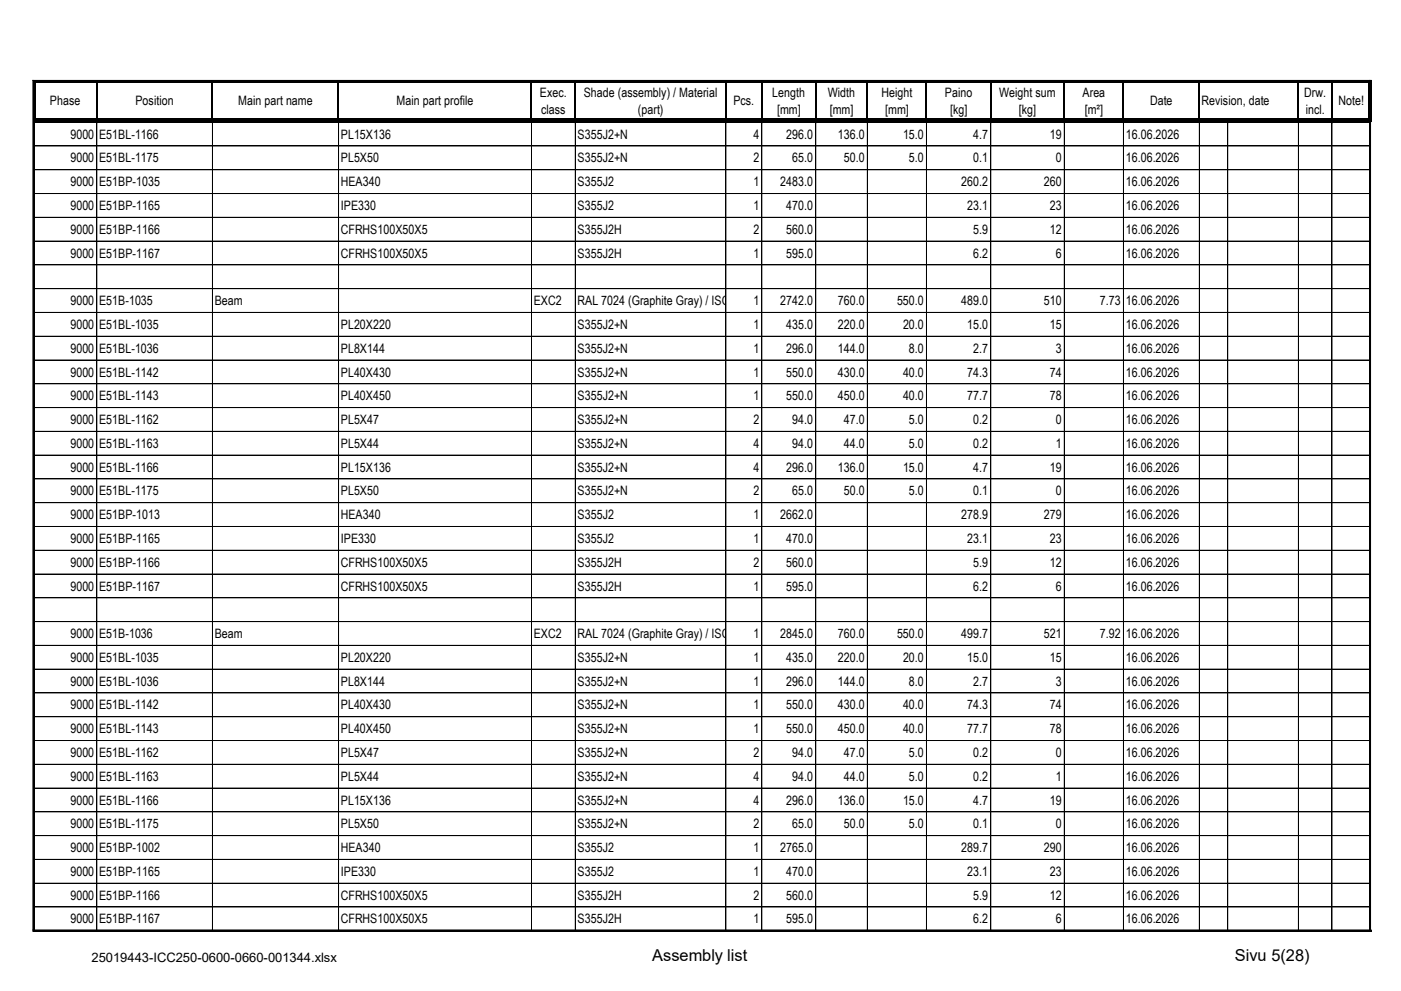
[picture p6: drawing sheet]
<svg xmlns="http://www.w3.org/2000/svg" width="297mm" height="210mm" viewBox="0 0 297 210" stroke-linecap="round" stroke-linejoin="round" font-family="sans-serif">
<defs><g id="words">
<g font-size="3.5">
<text x="138.2" y="203.6">Assembly list</text>
<text x="261.7" y="203.6">Sivu 5(28)</text>
</g>
<g font-size="2.8">
<text x="10.6" y="22.3">Phase</text>
<text x="28.7" y="22.3">Position</text>
<text x="50.5" y="22.3">Main part name</text>
<text x="84" y="22.3">Main part profile</text>
<text x="114.4" y="20.5">Exec.</text>
<text x="123.7" y="20.5">Shade (assembly) / Material</text>
<text x="155.4" y="22.3">Pcs.</text>
<text x="163.7" y="20.5">Length</text>
<text x="175.5" y="20.5">Width</text>
<text x="186.8" y="20.5">Height</text>
<text x="200.3" y="20.5">Paino</text>
<text x="211.8" y="20.5">Weight sum</text>
<text x="229.4" y="20.5">Area</text>
<text x="243.8" y="22.3">Date</text>
<text x="254.7" y="22.2">Revision, date</text>
<text x="276.4" y="20.5">Drw.</text>
<text x="283.7" y="22.3">Note!</text>
<text x="14.9" y="29.4">9000</text>
<text x="21" y="29.4">E51BL-1166</text>
<text x="72.2" y="29.4">PL15X136</text>
<text x="114.7" y="24.1">class</text>
<text x="122.4" y="29.4">S355J2+N</text>
<text x="135.2" y="24.1">(part)</text>
<text x="159.7" y="29.4">4</text>
<text x="164.7" y="24.1">[mm]</text>
<text x="166.6" y="29.4">296.0</text>
<text x="175.9" y="24.1">[mm]</text>
<text x="177.6" y="29.4">136.0</text>
<text x="187.6" y="24.1">[mm]</text>
<text x="191.4" y="29.4">15.0</text>
<text x="201.4" y="24.1">[kg]</text>
<text x="206.3" y="29.4">4.7</text>
<text x="215.9" y="24.1">[kg]</text>
<text x="222.5" y="29.4">19</text>
<text x="229.9" y="24.1">[m²]</text>
<text x="238.6" y="29.4">16.06.2026</text>
<text x="276.7" y="24.1">incl.</text>
<text x="14.9" y="34.4">9000</text>
<text x="21" y="34.4">E51BL-1175</text>
<text x="72.2" y="34.4">PL5X50</text>
<text x="122.4" y="34.4">S355J2+N</text>
<text x="159.7" y="34.4">2</text>
<text x="167.9" y="34.4">65.0</text>
<text x="178.9" y="34.4">50.0</text>
<text x="192.7" y="34.4">5.0</text>
<text x="206.3" y="34.4">0.1</text>
<text x="223.8" y="34.4">0</text>
<text x="238.6" y="34.4">16.06.2026</text>
<text x="14.9" y="39.5">9000</text>
<text x="21" y="39.5">E51BP-1035</text>
<text x="72.2" y="39.5">HEA340</text>
<text x="122.4" y="39.5">S355J2</text>
<text x="159.7" y="39.5">1</text>
<text x="165.4" y="39.5">2483.0</text>
<text x="203.7" y="39.5">260.2</text>
<text x="221.2" y="39.5">260</text>
<text x="238.6" y="39.5">16.06.2026</text>
<text x="14.9" y="44.5">9000</text>
<text x="21" y="44.5">E51BP-1165</text>
<text x="72.2" y="44.5">IPE330</text>
<text x="122.4" y="44.5">S355J2</text>
<text x="159.7" y="44.5">1</text>
<text x="166.6" y="44.5">470.0</text>
<text x="205" y="44.5">23.1</text>
<text x="222.5" y="44.5">23</text>
<text x="238.6" y="44.5">16.06.2026</text>
<text x="14.9" y="49.5">9000</text>
<text x="21" y="49.5">E51BP-1166</text>
<text x="72.2" y="49.5">CFRHS100X50X5</text>
<text x="122.4" y="49.5">S355J2H</text>
<text x="159.7" y="49.5">2</text>
<text x="166.6" y="49.5">560.0</text>
<text x="206.3" y="49.5">5.9</text>
<text x="222.5" y="49.5">12</text>
<text x="238.6" y="49.5">16.06.2026</text>
<text x="14.9" y="54.6">9000</text>
<text x="21" y="54.6">E51BP-1167</text>
<text x="72.2" y="54.6">CFRHS100X50X5</text>
<text x="122.4" y="54.6">S355J2H</text>
<text x="159.7" y="54.6">1</text>
<text x="166.6" y="54.6">595.0</text>
<text x="206.3" y="54.6">6.2</text>
<text x="223.8" y="54.6">6</text>
<text x="238.6" y="54.6">16.06.2026</text>
<text x="14.9" y="64.7">9000</text>
<text x="21" y="64.7">E51B-1035</text>
<text x="45.5" y="64.7">Beam</text>
<text x="113.1" y="64.7">EXC2</text>
<text x="122.4" y="64.7">RAL 7024 (Graphite Gray) / ISO12944-5</text>
<text x="159.7" y="64.7">1</text>
<text x="165.4" y="64.7">2742.0</text>
<text x="177.6" y="64.7">760.0</text>
<text x="190.1" y="64.7">550.0</text>
<text x="203.7" y="64.7">489.0</text>
<text x="221.2" y="64.7">510</text>
<text x="233.1" y="64.7">7.73</text>
<text x="238.6" y="64.7">16.06.2026</text>
<text x="14.9" y="69.7">9000</text>
<text x="21" y="69.7">E51BL-1035</text>
<text x="72.2" y="69.7">PL20X220</text>
<text x="122.4" y="69.7">S355J2+N</text>
<text x="159.7" y="69.7">1</text>
<text x="166.6" y="69.7">435.0</text>
<text x="177.6" y="69.7">220.0</text>
<text x="191.4" y="69.7">20.0</text>
<text x="205" y="69.7">15.0</text>
<text x="222.5" y="69.7">15</text>
<text x="238.6" y="69.7">16.06.2026</text>
<text x="14.9" y="74.7">9000</text>
<text x="21" y="74.7">E51BL-1036</text>
<text x="72.2" y="74.7">PL8X144</text>
<text x="122.4" y="74.7">S355J2+N</text>
<text x="159.7" y="74.7">1</text>
<text x="166.6" y="74.7">296.0</text>
<text x="177.6" y="74.7">144.0</text>
<text x="192.7" y="74.7">8.0</text>
<text x="206.3" y="74.7">2.7</text>
<text x="223.8" y="74.7">3</text>
<text x="238.6" y="74.7">16.06.2026</text>
<text x="14.9" y="79.8">9000</text>
<text x="21" y="79.8">E51BL-1142</text>
<text x="72.2" y="79.8">PL40X430</text>
<text x="122.4" y="79.8">S355J2+N</text>
<text x="159.7" y="79.8">1</text>
<text x="166.6" y="79.8">550.0</text>
<text x="177.6" y="79.8">430.0</text>
<text x="191.4" y="79.8">40.0</text>
<text x="205" y="79.8">74.3</text>
<text x="222.5" y="79.8">74</text>
<text x="238.6" y="79.8">16.06.2026</text>
<text x="14.9" y="84.8">9000</text>
<text x="14.9" y="89.8">9000</text>
<text x="21" y="84.8">E51BL-1143</text>
<text x="21" y="89.8">E51BL-1162</text>
<text x="72.2" y="84.8">PL40X450</text>
<text x="72.2" y="89.8">PL5X47</text>
<text x="122.4" y="84.8">S355J2+N</text>
<text x="122.4" y="89.8">S355J2+N</text>
<text x="159.7" y="84.8">1</text>
<text x="159.7" y="89.8">2</text>
<text x="166.6" y="84.8">550.0</text>
<text x="167.9" y="89.8">94.0</text>
<text x="177.6" y="84.8">450.0</text>
<text x="178.9" y="89.8">47.0</text>
<text x="191.4" y="84.8">40.0</text>
<text x="192.7" y="89.8">5.0</text>
<text x="205" y="84.8">77.7</text>
<text x="206.3" y="89.8">0.2</text>
<text x="222.5" y="84.8">78</text>
<text x="223.8" y="89.8">0</text>
<text x="238.6" y="84.8">16.06.2026</text>
<text x="238.6" y="89.8">16.06.2026</text>
<text x="14.9" y="94.9">9000</text>
<text x="21" y="94.9">E51BL-1163</text>
<text x="72.2" y="94.9">PL5X44</text>
<text x="122.4" y="94.9">S355J2+N</text>
<text x="159.7" y="94.9">4</text>
<text x="167.9" y="94.9">94.0</text>
<text x="178.9" y="94.9">44.0</text>
<text x="192.7" y="94.9">5.0</text>
<text x="206.3" y="94.9">0.2</text>
<text x="223.8" y="94.9">1</text>
<text x="238.6" y="94.9">16.06.2026</text>
<text x="14.9" y="99.9">9000</text>
<text x="21" y="99.9">E51BL-1166</text>
<text x="72.2" y="99.9">PL15X136</text>
<text x="122.4" y="99.9">S355J2+N</text>
<text x="159.7" y="99.9">4</text>
<text x="166.6" y="99.9">296.0</text>
<text x="177.6" y="99.9">136.0</text>
<text x="191.4" y="99.9">15.0</text>
<text x="206.3" y="99.9">4.7</text>
<text x="222.5" y="99.9">19</text>
<text x="238.6" y="99.9">16.06.2026</text>
<text x="14.9" y="105">9000</text>
<text x="21" y="105">E51BL-1175</text>
<text x="72.2" y="105">PL5X50</text>
<text x="122.4" y="105">S355J2+N</text>
<text x="159.7" y="105">2</text>
<text x="167.9" y="105">65.0</text>
<text x="178.9" y="105">50.0</text>
<text x="192.7" y="105">5.0</text>
<text x="206.3" y="105">0.1</text>
<text x="223.8" y="105">0</text>
<text x="238.6" y="105">16.06.2026</text>
<text x="14.9" y="110">9000</text>
<text x="21" y="110">E51BP-1013</text>
<text x="72.2" y="110">HEA340</text>
<text x="122.4" y="110">S355J2</text>
<text x="159.7" y="110">1</text>
<text x="165.4" y="110">2662.0</text>
<text x="203.7" y="110">278.9</text>
<text x="221.2" y="110">279</text>
<text x="238.6" y="110">16.06.2026</text>
<text x="14.9" y="115">9000</text>
<text x="21" y="115">E51BP-1165</text>
<text x="72.2" y="115">IPE330</text>
<text x="122.4" y="115">S355J2</text>
<text x="159.7" y="115">1</text>
<text x="166.6" y="115">470.0</text>
<text x="205" y="115">23.1</text>
<text x="222.5" y="115">23</text>
<text x="238.6" y="115">16.06.2026</text>
<text x="14.9" y="120.1">9000</text>
<text x="14.9" y="125.1">9000</text>
<text x="21" y="120.1">E51BP-1166</text>
<text x="21" y="125.1">E51BP-1167</text>
<text x="72.2" y="120.1">CFRHS100X50X5</text>
<text x="72.2" y="125.1">CFRHS100X50X5</text>
<text x="122.4" y="120.1">S355J2H</text>
<text x="122.4" y="125.1">S355J2H</text>
<text x="159.7" y="120.1">2</text>
<text x="159.7" y="125.1">1</text>
<text x="166.6" y="120.1">560.0</text>
<text x="166.6" y="125.1">595.0</text>
<text x="206.3" y="120.1">5.9</text>
<text x="206.3" y="125.1">6.2</text>
<text x="222.5" y="120.1">12</text>
<text x="223.8" y="125.1">6</text>
<text x="238.6" y="120.1">16.06.2026</text>
<text x="238.6" y="125.1">16.06.2026</text>
<text x="14.9" y="135.2">9000</text>
<text x="21" y="135.2">E51B-1036</text>
<text x="45.5" y="135.2">Beam</text>
<text x="113.1" y="135.2">EXC2</text>
<text x="122.4" y="135.2">RAL 7024 (Graphite Gray) / ISO12944-5</text>
<text x="159.7" y="135.2">1</text>
<text x="165.4" y="135.2">2845.0</text>
<text x="177.6" y="135.2">760.0</text>
<text x="190.1" y="135.2">550.0</text>
<text x="203.7" y="135.2">499.7</text>
<text x="221.2" y="135.2">521</text>
<text x="233.1" y="135.2">7.92</text>
<text x="238.6" y="135.2">16.06.2026</text>
<text x="14.9" y="140.2">9000</text>
<text x="21" y="140.2">E51BL-1035</text>
<text x="72.2" y="140.2">PL20X220</text>
<text x="122.4" y="140.2">S355J2+N</text>
<text x="159.7" y="140.2">1</text>
<text x="166.6" y="140.2">435.0</text>
<text x="177.6" y="140.2">220.0</text>
<text x="191.4" y="140.2">20.0</text>
<text x="205" y="140.2">15.0</text>
<text x="222.5" y="140.2">15</text>
<text x="238.6" y="140.2">16.06.2026</text>
<text x="14.9" y="145.3">9000</text>
<text x="21" y="145.3">E51BL-1036</text>
<text x="72.2" y="145.3">PL8X144</text>
<text x="122.4" y="145.3">S355J2+N</text>
<text x="159.7" y="145.3">1</text>
<text x="166.6" y="145.3">296.0</text>
<text x="177.6" y="145.3">144.0</text>
<text x="192.7" y="145.3">8.0</text>
<text x="206.3" y="145.3">2.7</text>
<text x="223.8" y="145.3">3</text>
<text x="238.6" y="145.3">16.06.2026</text>
<text x="14.9" y="150.3">9000</text>
<text x="14.9" y="155.4">9000</text>
<text x="21" y="150.3">E51BL-1142</text>
<text x="21" y="155.4">E51BL-1143</text>
<text x="72.2" y="150.3">PL40X430</text>
<text x="72.2" y="155.4">PL40X450</text>
<text x="122.4" y="150.3">S355J2+N</text>
<text x="122.4" y="155.4">S355J2+N</text>
<text x="159.7" y="150.3">1</text>
<text x="159.7" y="155.4">1</text>
<text x="166.6" y="150.3">550.0</text>
<text x="166.6" y="155.4">550.0</text>
<text x="177.6" y="150.3">430.0</text>
<text x="177.6" y="155.4">450.0</text>
<text x="191.4" y="150.3">40.0</text>
<text x="191.4" y="155.4">40.0</text>
<text x="205" y="150.3">74.3</text>
<text x="205" y="155.4">77.7</text>
<text x="222.5" y="150.3">74</text>
<text x="222.5" y="155.4">78</text>
<text x="238.6" y="150.3">16.06.2026</text>
<text x="238.6" y="155.4">16.06.2026</text>
<text x="14.9" y="160.4">9000</text>
<text x="21" y="160.4">E51BL-1162</text>
<text x="72.2" y="160.4">PL5X47</text>
<text x="122.4" y="160.4">S355J2+N</text>
<text x="159.7" y="160.4">2</text>
<text x="167.9" y="160.4">94.0</text>
<text x="178.9" y="160.4">47.0</text>
<text x="192.7" y="160.4">5.0</text>
<text x="206.3" y="160.4">0.2</text>
<text x="223.8" y="160.4">0</text>
<text x="238.6" y="160.4">16.06.2026</text>
<text x="14.9" y="165.4">9000</text>
<text x="21" y="165.4">E51BL-1163</text>
<text x="72.2" y="165.4">PL5X44</text>
<text x="122.4" y="165.4">S355J2+N</text>
<text x="159.7" y="165.4">4</text>
<text x="167.9" y="165.4">94.0</text>
<text x="178.9" y="165.4">44.0</text>
<text x="192.7" y="165.4">5.0</text>
<text x="206.3" y="165.4">0.2</text>
<text x="223.8" y="165.4">1</text>
<text x="238.6" y="165.4">16.06.2026</text>
<text x="14.9" y="170.5">9000</text>
<text x="21" y="170.5">E51BL-1166</text>
<text x="72.2" y="170.5">PL15X136</text>
<text x="122.4" y="170.5">S355J2+N</text>
<text x="159.7" y="170.5">4</text>
<text x="166.6" y="170.5">296.0</text>
<text x="177.6" y="170.5">136.0</text>
<text x="191.4" y="170.5">15.0</text>
<text x="206.3" y="170.5">4.7</text>
<text x="222.5" y="170.5">19</text>
<text x="238.6" y="170.5">16.06.2026</text>
<text x="14.9" y="175.5">9000</text>
<text x="21" y="175.5">E51BL-1175</text>
<text x="72.2" y="175.5">PL5X50</text>
<text x="122.4" y="175.5">S355J2+N</text>
<text x="159.7" y="175.5">2</text>
<text x="167.9" y="175.5">65.0</text>
<text x="178.9" y="175.5">50.0</text>
<text x="192.7" y="175.5">5.0</text>
<text x="206.3" y="175.5">0.1</text>
<text x="223.8" y="175.5">0</text>
<text x="238.6" y="175.5">16.06.2026</text>
<text x="14.9" y="180.5">9000</text>
<text x="14.9" y="185.6">9000</text>
<text x="21" y="180.5">E51BP-1002</text>
<text x="21" y="185.6">E51BP-1165</text>
<text x="72.2" y="180.5">HEA340</text>
<text x="72.2" y="185.6">IPE330</text>
<text x="122.4" y="180.5">S355J2</text>
<text x="122.4" y="185.6">S355J2</text>
<text x="159.7" y="180.5">1</text>
<text x="159.7" y="185.6">1</text>
<text x="165.4" y="180.5">2765.0</text>
<text x="166.6" y="185.6">470.0</text>
<text x="203.7" y="180.5">289.7</text>
<text x="205" y="185.6">23.1</text>
<text x="221.2" y="180.5">290</text>
<text x="222.5" y="185.6">23</text>
<text x="238.6" y="180.5">16.06.2026</text>
<text x="238.6" y="185.6">16.06.2026</text>
<text x="14.9" y="190.6">9000</text>
<text x="21" y="190.6">E51BP-1166</text>
<text x="72.2" y="190.6">CFRHS100X50X5</text>
<text x="122.4" y="190.6">S355J2H</text>
<text x="159.7" y="190.6">2</text>
<text x="166.6" y="190.6">560.0</text>
<text x="206.3" y="190.6">5.9</text>
<text x="222.5" y="190.6">12</text>
<text x="238.6" y="190.6">16.06.2026</text>
<text x="14.9" y="195.7">9000</text>
<text x="21" y="195.7">E51BP-1167</text>
<text x="72.2" y="195.7">CFRHS100X50X5</text>
<text x="122.4" y="195.7">S355J2H</text>
<text x="159.7" y="195.7">1</text>
<text x="166.6" y="195.7">595.0</text>
<text x="206.3" y="195.7">6.2</text>
<text x="223.8" y="195.7">6</text>
<text x="238.6" y="195.7">16.06.2026</text>
<text x="19.4" y="203.8">25019443-ICC250-0600-0660-001344.xlsx</text>
</g>
</g></defs>
<path d="M7.3 17.3v8.6M7.5 17.4h283.2" fill="none" stroke="#000" stroke-width=".22"/>
<g fill="none" stroke="#000" stroke-width=".34">
<path d="M7 17.2h283.6M7.1 17v180.4M20.5 17.5v7.7M45 17.5v7.7M71.7 17.5v7.7M112.6 17.5v7.7M121.9 17.5v7.7M153.8 17.5v7.7M161.4 17.5v7.7M172.9 17.5v7.7M183.8 17.5v7.7M196.3 17.5v7.7"/>
<path d="M210 17.5v7.7M225.5 17.5v7.7M238.1 17.5v7.7M254.2 17.5v7.7M275.2 17.5v7.7M282.3 17.5v7.7M290.4 17v180.4M7 197.2h283.6"/>
</g>
<g fill="#000">
<path d="M7.5 25.2h283.2v.7h-283.2z" fill-rule="evenodd"/>
<path d="M20.5 25.9v.1z" fill-rule="evenodd"/>
<path d="M45 25.9v.1z" fill-rule="evenodd"/>
<path d="M71.7 25.9l.1 .1z" fill-rule="evenodd"/>
<path d="M112.6 25.9l.1 .1z" fill-rule="evenodd"/>
<path d="M121.9 25.9v.1z" fill-rule="evenodd"/>
<path d="M153.8 25.9l.1 .1z" fill-rule="evenodd"/>
<path d="M161.4 25.9l.1 .1z" fill-rule="evenodd"/>
<path d="M172.9 25.9v.1z" fill-rule="evenodd"/>
<path d="M183.8 25.9v.1z" fill-rule="evenodd"/>
<path d="M196.3 25.9l.1 .1z" fill-rule="evenodd"/>
<path d="M210 25.9v.1z" fill-rule="evenodd"/>
<path d="M225.5 25.9l.1 .1z" fill-rule="evenodd"/>
<path d="M238.1 25.9v.1z" fill-rule="evenodd"/>
<path d="M254.2 25.9v.1z" fill-rule="evenodd"/>
<path d="M260.2 25.9v.1z" fill-rule="evenodd"/>
<path d="M275.2 25.9v.1z" fill-rule="evenodd"/>
<path d="M282.3 25.9v.1z" fill-rule="evenodd"/>
<path d="M290.1 17.5h.6v8.4h-.6z" fill-rule="evenodd"/>
<path d="M290.4 25.9l.1 .1z" fill-rule="evenodd"/>
</g>
<g fill="none" stroke="#000" stroke-width=".21">
<path d="M290.3 17v180.3M290.6 17h-283.6v180.3M7.2 30.9h283.3M7.2 36h283.3M20.5 25.9v171.3M45 25.9v171.3M71.8 25.9v171.3M112.6 25.9v171.3M121.9 25.9v171.3M153.8 25.9v171.3M161.5 25.9v171.3M172.9 25.9v171.3"/>
<path d="M183.8 25.9v171.3M196.4 25.9v171.3M210 25.9v171.3M225.6 25.9v171.3M238.1 25.9v171.3M254.2 25.9v171.3M260.2 25.9v171.3M275.2 25.9v171.3M282.3 25.9v171.3M290.5 25.9v171.3h-283.3M7.2 41h283.3M7.2 46h283.3"/>
<path d="M7.2 56.1h283.3M290.5 51.1h-283.3M7.2 61.2h283.3M7.2 66.2h283.3M7.2 71.2h283.3M290.5 76.3h-283.3M7.2 81.3h283.3M7.2 86.4h283.3M7.2 91.4h283.3M7.2 96.4h283.3M7.2 101.5h283.3M7.2 111.6h283.3"/>
<path d="M7.2 116.6h283.3M290.5 106.5h-283.3M7.2 121.6h283.3M7.2 126.7h283.3M7.2 131.7h283.3M7.2 136.7h283.3M7.2 141.8h283.3M7.2 146.8h283.3M7.2 156.9h283.3M290.5 151.9h-283.3M7.2 161.9h283.3M290.5 167h-283.3"/>
<path d="M290.5 172h-283.3M290.5 177.1h-283.3M7 197h283.6M290.5 182.1h-283.3M290.5 187.1h-283.3M290.5 192.2h-283.3"/>
</g>
<use href="#words"/>
</svg>
